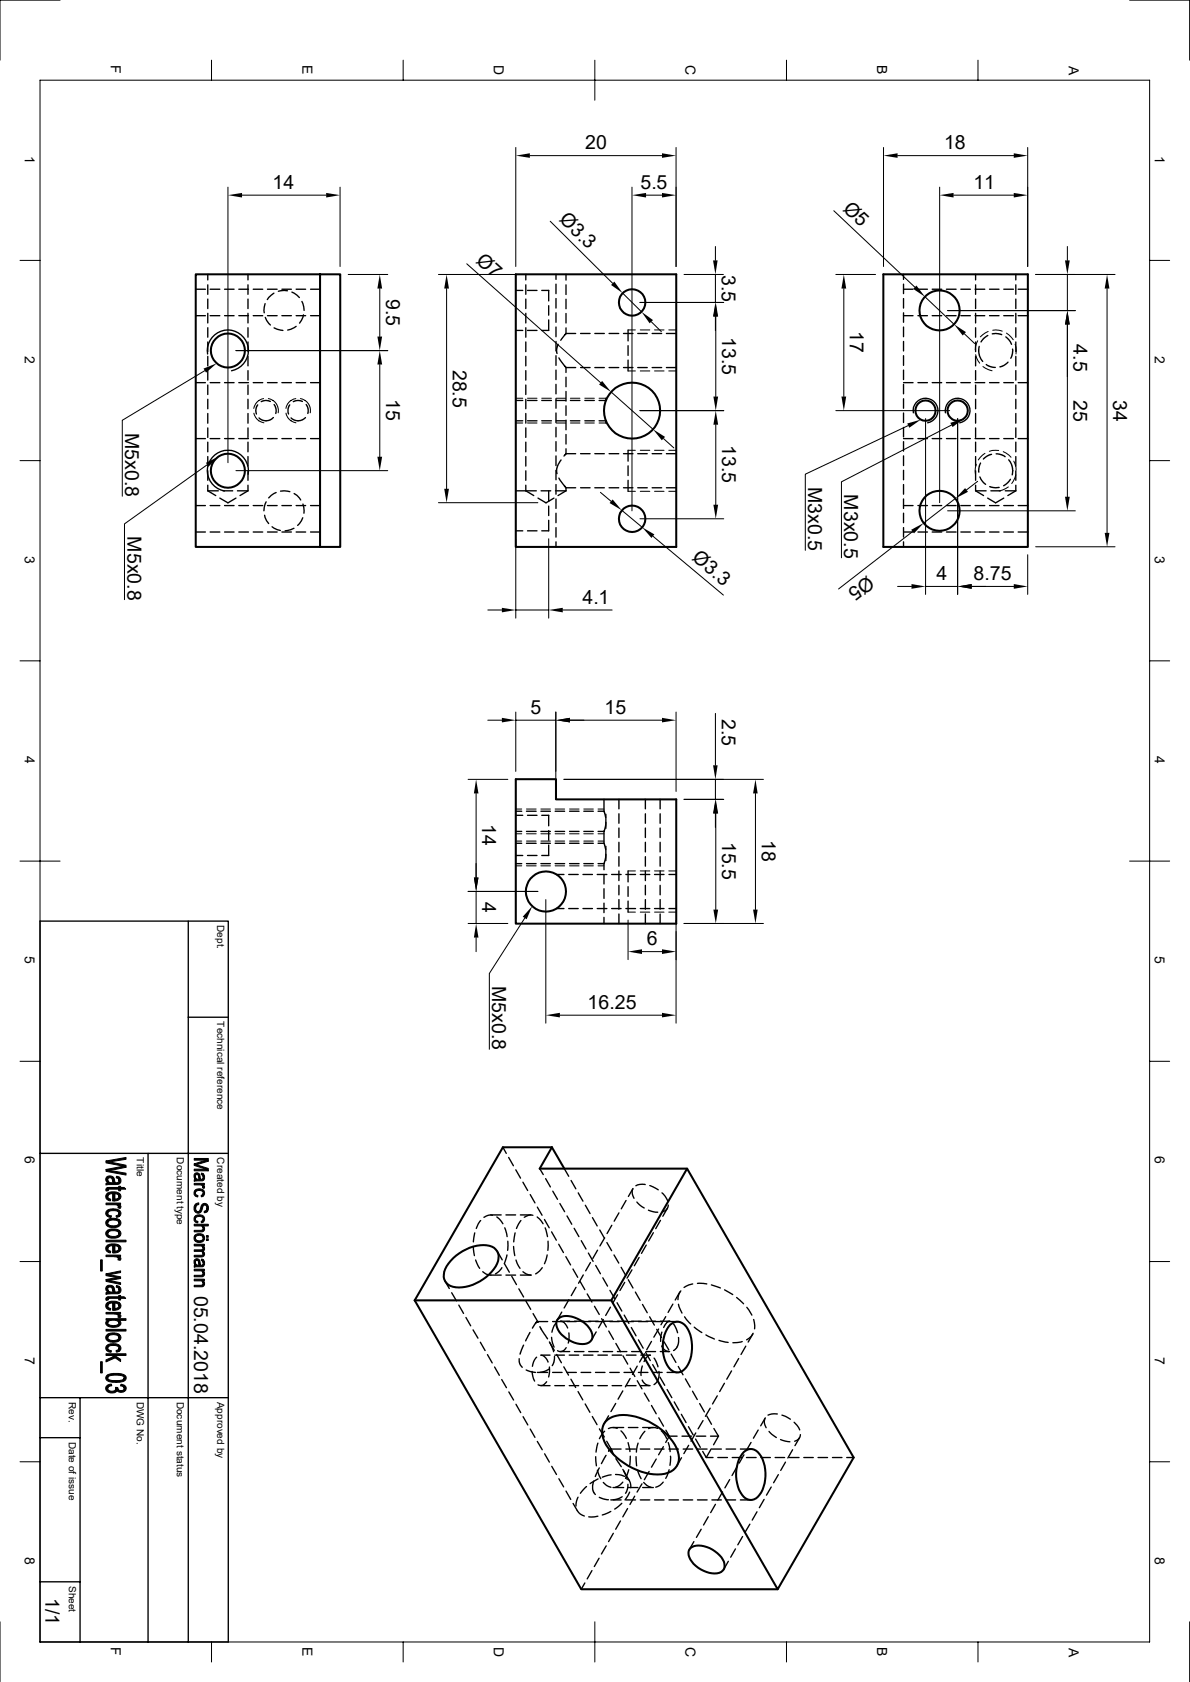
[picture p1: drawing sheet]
<svg xmlns="http://www.w3.org/2000/svg" width="297mm" height="420mm" viewBox="0 0 297 420" stroke-linecap="round" stroke-linejoin="round" font-family="sans-serif">
<defs><g id="words">
<g font-size="4.9">
<text x="146.1" y="37.3">20</text>
<text x="235.6" y="37.3">18</text>
<text x="68" y="47.2">14</text>
<text x="159.9" y="47.2">5.5</text>
<text x="242.9" y="47.2">11</text>
<text x="210.2" y="52.3" transform="rotate(43 210.2 52.3)">Ø5</text>
<text x="139.4" y="55" transform="rotate(45 139.4 55)">Ø3.3</text>
<text x="118.6" y="65.5" transform="rotate(42 118.6 65.5)">Ø7</text>
<text x="180.1" y="68.6" transform="rotate(90 180.1 68.6)">3.5</text>
<text x="96.4" y="74.6" transform="rotate(90 96.4 74.6)">9.5</text>
<text x="212.1" y="82.7" transform="rotate(90 212.1 82.7)">17</text>
<text x="180.2" y="84.1" transform="rotate(90 180.2 84.1)">13.5</text>
<text x="268" y="86" transform="rotate(90 268 86)">4.5</text>
<text x="113" y="92.3" transform="rotate(90 113 92.3)">28.5</text>
<text x="96.4" y="99.7" transform="rotate(90 96.4 99.7)">15</text>
<text x="268" y="99.8" transform="rotate(90 268 99.8)">25</text>
<text x="277.9" y="99.8" transform="rotate(90 277.9 99.8)">34</text>
<text x="31.2" y="108.1" transform="rotate(90 31.2 108.1)">M5x0.8</text>
<text x="180.2" y="111.1" transform="rotate(90 180.2 111.1)">13.5</text>
<text x="201.7" y="121.6" transform="rotate(90 201.7 121.6)">M3x0.5</text>
<text x="210.7" y="123.4" transform="rotate(90 210.7 123.4)">M3x0.5</text>
<text x="31.8" y="133.9" transform="rotate(90 31.8 133.9)">M5x0.8</text>
<text x="172.5" y="139.7" transform="rotate(40 172.5 139.7)">Ø3.3</text>
<text x="216.5" y="143.6" transform="rotate(142 216.5 143.6)">Ø5</text>
<text x="233.7" y="144.9">4</text>
<text x="243" y="144.9">8.75</text>
<text x="145.4" y="150.8">4.1</text>
<text x="132.4" y="178.3">5</text>
<text x="150.9" y="178.3">15</text>
<text x="180.1" y="179.5" transform="rotate(90 180.1 179.5)">2.5</text>
<text x="120.4" y="205.7" transform="rotate(90 120.4 205.7)">14</text>
<text x="190.1" y="209.7" transform="rotate(90 190.1 209.7)">18</text>
<text x="180.2" y="210.2" transform="rotate(90 180.2 210.2)">15.5</text>
<text x="120.4" y="225.3" transform="rotate(90 120.4 225.3)">4</text>
<text x="161.4" y="236">6</text>
<text x="122.9" y="246.2" transform="rotate(90 122.9 246.2)">M5x0.8</text>
<text x="146.6" y="251.9">16.25</text>
<text x="48.5" y="323.5" transform="rotate(90 48.5 323.5)">05.04.2018</text>
<text x="11.3" y="399.1" transform="rotate(90 11.3 399.1)">1/1</text>
</g>
<g font-size="3.5">
<text x="27.6" y="16.3" transform="rotate(90 27.6 16.3)">F</text>
<text x="75.5" y="16.3" transform="rotate(90 75.5 16.3)">E</text>
<text x="123.3" y="16.2" transform="rotate(90 123.3 16.2)">D</text>
<text x="171.1" y="16.3" transform="rotate(90 171.1 16.3)">C</text>
<text x="218.9" y="16.2" transform="rotate(90 218.9 16.2)">B</text>
<text x="266.8" y="16.5" transform="rotate(90 266.8 16.5)">A</text>
<text x="6.2" y="39" transform="rotate(90 6.2 39)">1</text>
<text x="288.2" y="39" transform="rotate(90 288.2 39)">1</text>
<text x="6.2" y="88.8" transform="rotate(90 6.2 88.8)">2</text>
<text x="288.2" y="88.8" transform="rotate(90 288.2 88.8)">2</text>
<text x="6.2" y="138.8" transform="rotate(90 6.2 138.8)">3</text>
<text x="288.2" y="138.8" transform="rotate(90 288.2 138.8)">3</text>
<text x="6.2" y="188.8" transform="rotate(90 6.2 188.8)">4</text>
<text x="288.2" y="188.8" transform="rotate(90 288.2 188.8)">4</text>
<text x="6.2" y="238.8" transform="rotate(90 6.2 238.8)">5</text>
<text x="288.2" y="238.8" transform="rotate(90 288.2 238.8)">5</text>
<text x="6.2" y="288.8" transform="rotate(90 6.2 288.8)">6</text>
<text x="288.2" y="288.8" transform="rotate(90 288.2 288.8)">6</text>
<text x="6.2" y="338.8" transform="rotate(90 6.2 338.8)">7</text>
<text x="288.2" y="338.8" transform="rotate(90 288.2 338.8)">7</text>
<text x="6.2" y="388.8" transform="rotate(90 6.2 388.8)">8</text>
<text x="288.2" y="388.8" transform="rotate(90 288.2 388.8)">8</text>
<text x="27.6" y="411.2" transform="rotate(90 27.6 411.2)">F</text>
<text x="75.5" y="411.2" transform="rotate(90 75.5 411.2)">E</text>
<text x="123.3" y="411.2" transform="rotate(90 123.3 411.2)">D</text>
<text x="171.1" y="411.2" transform="rotate(90 171.1 411.2)">C</text>
<text x="218.9" y="411.2" transform="rotate(90 218.9 411.2)">B</text>
<text x="266.8" y="411.4" transform="rotate(90 266.8 411.4)">A</text>
</g>
<g font-size="2.5">
<text x="54.2" y="231" transform="rotate(90 54.2 231)">Dept.</text>
<text x="54.2" y="255" transform="rotate(90 54.2 255)">Technical reference</text>
<text x="34.2" y="289" transform="rotate(90 34.2 289)">Title</text>
<text x="44.2" y="289" transform="rotate(90 44.2 289)">Document type</text>
<text x="54.2" y="289" transform="rotate(90 54.2 289)">Created by</text>
<text x="17.2" y="350" transform="rotate(90 17.2 350)">Rev.</text>
<text x="34.2" y="350" transform="rotate(90 34.2 350)">DWG No.</text>
<text x="44.2" y="350" transform="rotate(90 44.2 350)">Document status</text>
<text x="54.2" y="350" transform="rotate(90 54.2 350)">Approved by</text>
<text x="17.2" y="360" transform="rotate(90 17.2 360)">Date of issue</text>
<text x="17.2" y="396" transform="rotate(90 17.2 396)">Sheet</text>
</g>
</g></defs>
<g fill="none" stroke="#000" stroke-width=".34">
<path d="M48.9 78.8h2.4M48.9 72.2h2.4M51.9 68.5v1.4M51.9 71.1v2.4M51.9 74.7v2.3M51.9 78.2v2.4M52.5 78.8h2.4M52.5 72.2h2.4M56 78.8h2.4M56 72.2h2.4M59.6 78.8h2.4M59.6 72.2h2.4"/>
<path d="M61.9 68.5v1.4M61.9 71.1v2.4M61.9 74.7v2.3M61.9 78.2v2.4M63.2 78.8h2.4M63.2 72.2h2.4M66.2 75.8l-.3 1.7 .1 .6M66.2 79.2l.3 .8 1 1.2M66.8 78.8h2.4M66.8 72.2h2.4M68.4 73.2l-1.3 1.1-.4 .5M70.4 78.8h2.3"/>
<path d="M70.4 72.2h2.3M71.8 72.6l-.9-.1-1.4 .2M72.9 72.9l1.2 .8 .6 .6M73.9 78.8h2.4M73.9 72.2h2.4M75.4 75.3l.5 2.2M75.7 78.6l-.1 .6-.8 1.5M77.5 78.8h2.4M77.5 72.2h2.4M128.7 72.5h1.8M131.2 68.5v1.4M131.2 71.1v2.4"/>
<path d="M131.2 74.7v2.3M131.2 78.2v2.4M131.7 72.5h2.3M135.2 72.5h1.7v2.6M136.9 76.3v2.4M136.9 79.9v2.6h-1.7M138.8 68.5v1.3M138.8 71v2.3M138.8 74.5v2.4M138.8 78.1v2.4M141.3 68.5v1.4M141.3 71.1v2.4"/>
<path d="M141.3 74.7v2.4M141.3 78.3v2.3M225.5 68.5v1.3M225.5 71v2.3M225.5 74.5v2.4M225.5 78.1v2.4M225.5 78.8h2.4M225.5 72.2h2.4M229.1 78.8h2.4M229.1 72.2h2.4M232.7 78.8h2.3M232.7 72.2h2.3"/>
<path d="M236.2 78.8h2.4M236.2 72.2h2.4M239.8 78.8h2.4M239.8 72.2h2.4M243.4 78.8h2.4M243.4 72.2h2.4M243.5 68.5v1.4M243.5 71.1v2.4M243.5 74.7v2.3M243.5 78.2v2.4M247 78.8h2.3M247 72.2h2.3"/>
<path d="M250.5 78.8h2.4M250.5 72.2h2.4M253.5 68.5v1.4M253.5 71.1v2.4M253.5 74.7v2.3M253.5 78.2v2.4M254.1 78.8h2.4M254.1 72.2h2.4M48.9 95.5h2.4M51.8 88.4a5.1 5.1 0 0 1 4.2-5.9 5.1 5.1 0 0 1 5.9 4.1 5.1 5.1 0 0 1-4.1 6M51.9 81.8v2.4M51.9 85.4v2.4"/>
<path d="M51.9 89v2.4M51.9 92.5v2.4M51.9 96.1v2.4M51.9 99.7v2.4M52.5 95.5h2.4M56 95.5h2.4M59.6 95.5h2.4M61.9 81.8v2.4M61.9 85.4v2.4M61.9 89v2.4M61.9 92.5v2.4M61.9 96.1v2.4"/>
<path d="M61.9 99.7v2.4M63.2 95.5h2.4M66.8 95.5h2.4M68.4 81.9l2.2 .6M70.4 95.5h2.3M73.9 81.5l-1.3 .7-.8 .2M73.9 95.5h2.4M77.5 95.5h2.4M128.7 100h1.8M128.7 82.5h1.8M131.2 81.8v2.4M131.2 85.4v2.4"/>
<path d="M131.2 89v2.4M131.2 92.5v2.4M131.2 96.1v2.4M131.2 99.7v2.4M131.7 100h2.3M131.7 82.5h2.3M135.2 100h2.4M138.8 81.7v2.4M138.8 85.3v2.3M138.8 88.8v2.4M138.8 92.4v2.4M138.8 96v2.3"/>
<path d="M138.8 99.6v2.3M138.8 100h2.4M139.3 86l-.4 1 .1 1.3M139.5 89.4l1.8 2.4M141.3 81.9v1.4M141.3 91.8h2.4M141.3 83.3h2.4M141.3 91.8v1.2M141.3 94.2v2.4M141.3 97.7v2.5M141.3 83.3l-1.3 1.7M142.4 100h2.3"/>
<path d="M144.9 91.8h2.4M144.9 83.3h2.4M146 100h2.3M148.5 91.8h2.3M148.5 83.3h2.3M151.2 99.4v.6h-1.7M152 91.8h2.4M152 83.3h2.4M155.6 91.8h2.4M155.6 83.3h2.4M156.8 82.4v2.7M156.8 86.3v2.4"/>
<path d="M156.8 89.9v2.7M159.2 91.8h2.3M159.2 83.3h2.3M162.8 91.8h2.3M162.8 83.3h2.3M166.3 91.8h2.5M166.3 83.3h2.5M225.5 81.7v2.4M225.5 85.3v2.3M225.5 88.8v2.4M225.5 92.4v2.4M225.5 96v2.3"/>
<path d="M225.5 99.6v2.3M225.5 95.5h2.4M229.1 95.5h2.4M232.7 95.5h2.3M236.2 95.5h2.4M239.8 95.5h2.4M243.4 95.5h2.4M243.5 81.8v2.4M243.5 85.4v2.4M243.5 89v2.4M243.5 92.5v2.4M243.5 96.1v2.4"/>
<path d="M243.5 99.7v2.4M244.4 86.5l-.1 1 .1 1.1 .9 1.7M246.2 91l1 .6 1.2 .1M246.5 83.8l-.8 .6-.8 1M247 95.5h2.3M247.7 83.4l1.1-.1 1.2 .3M250.5 95.5h2.4M251 84.1l1 1 .5 .9M251.6 90.4l-1 .8-1 .4M252.7 87.2v1.1l-.4 1.2M253.5 81.8v2.4M253.5 85.4v2.4"/>
<path d="M253.5 89v2.4M253.5 92.5v2.4M253.5 96.1v2.4M253.5 99.7v2.4M254.1 95.5h2.4M48.9 109.5h2.4M51.9 103.3v2.4M51.9 106.8v2.4M51.9 110.4v2.4M51.9 114v2.4M51.9 117.6v2.3M52.5 109.5h2.4"/>
<path d="M56 109.5h2.4M59.6 109.5h2.4M61.9 103.3v2.4M61.9 106.8v2.4M61.9 110.4v2.4M61.9 114v2.4M61.9 117.6v2.3M61.9 118.4a5.1 5.1 0 0 0-4.1-5.9 5.1 5.1 0 0 0-6 4.2 5.1 5.1 0 0 0 4.2 5.9M63.2 109.5h2.4M64.3 101.1l-.5 1.3 .2 1M66.8 109.5h2.4M67.5 100.2l-1.3-.2-1 .3"/>
<path d="M68.2 104.3l-.8 .6-.9 .2-.9-.2-1-.5M68.4 101l.5 1-.1 1.3M70.4 109.5h2.3M72.3 101.1l-.4 1 .1 1.3M73.9 109.5h2.4M75.5 100.2l-1.3-.2-1 .3M76.2 104.3l-.8 .6-.8 .2-.9-.1-1.1-.6M76.4 101l.5 1.2-.1 1.1M77.5 109.5h2.4M128.7 105.1h1.8M131.2 103.3v2.4M131.2 106.8v2.4"/>
<path d="M131.2 110.4v2.4M131.2 114v2.4M131.2 117.6v2.3M131.7 105.1h2.3M135.2 105.1h2.4M138.8 103.1v2.4M138.8 106.7v2.4M138.8 110.3v2.3M138.8 113.8v2.4M138.8 117.4v2.4M138.8 105.1h2.4M139.5 119.4l1.8 2.4"/>
<path d="M140 114.9l-.9 1.7-.2 .8 .1 .9M141.3 112.1v1.2M141.3 113.3h2.4M141.3 113.3l-.5 .6M141.3 101.3v2.4M141.3 104.9v2.4M141.3 108.5v2.4M142.4 105.1h2.3M144.9 113.3h2.4M146 105.1h2.3M148.5 113.3h2.3M149.5 105.1h1.7v.5"/>
<path d="M152 113.3h2.4M155.6 113.3h2.4M156.8 112.4v2.7M156.8 116.3v2.4M156.8 119.9v2.8M159.2 113.3h2.3M162.8 113.3h2.3M166.3 113.3h2.5M225.5 103.1v2.4M225.5 106.7v2.4M225.5 110.3v2.3M225.5 113.8v2.4"/>
<path d="M225.5 117.4v2.4M225.5 109.5h2.4M228 103.1a3.1 3.1 0 0 1 2.5-3.6 3.1 3.1 0 0 1 3.6 2.5 3.1 3.1 0 0 1-2.6 3.6M229.1 109.5h2.4M232.7 109.5h2.3M236 103.1a3.1 3.1 0 0 1 2.5-3.6 3.1 3.1 0 0 1 3.6 2.5 3.1 3.1 0 0 1-2.6 3.6M236.2 109.5h2.4M239.8 109.5h2.4M243.4 109.5h2.4M243.5 103.3v2.4M243.5 106.8v2.4M243.5 110.4v2.4"/>
<path d="M243.5 114v2.4M243.5 117.6v2.3M244.6 119.1l.4 .9 1 .9M244.7 115.6l-.4 1.3v1M247 109.5h2.3M247.5 113.5l-1.1 .3-1 .8M248.6 113.3l1.2 .2 1.1 .5M250.5 109.5h2.4M251.8 114.8l.8 1.5 .2 1.1-.2 1.2M252.2 119.7l-.7 .9-1 .7M253.5 103.3v2.4M253.5 106.8v2.4"/>
<path d="M253.5 110.4v2.4M253.5 114v2.4M253.5 117.6v2.3M254.1 109.5h2.4M48.9 126.2h2.4M48.9 132.8h2.4M51.9 121.2v1.4M51.9 122.6l1.9 1.1M51.9 122.6h2.6M52.5 126.2h2.4M52.5 132.8h2.4M54.9 124.4l2 1.2 2-1.2"/>
<path d="M55.7 122.6h2.4M56 126.2h2.4M56 132.8h2.4M59.3 122.6h2.6M59.6 126.2h2.4M59.6 132.8h2.4M61.9 121.2v1.4M61.9 122.6l-2 1.1M63.2 126.2h2.4M63.2 132.8h2.4M66 128.7l.5 1.3 .6 .7M66.4 125.3l-.4 1.4-.1 .9"/>
<path d="M66.8 126.2h2.4M66.8 132.8h2.4M67.9 131.5l1.3 .7 .8 .3M68.9 123l-1.2 .7-.6 .6M70 122.6h.9l1.4 .2M70.4 126.2h2.3M70.4 132.8h2.3M73.4 131.9l-2.2 .6M73.4 123.2l.7 .5 1 1.1M73.9 126.2h2.4M73.9 132.8h2.4M75.6 129.3l-.4 .7-.9 1.2"/>
<path d="M75.6 125.9l.3 2.2M77.5 126.2h2.4M77.5 132.8h2.4M128.7 132.5h1.8M128.7 122.6h2.5M131.2 121.2v1.4M131.2 122.6l2 1.1M131.2 122.6h2.7M131.7 132.5h2.3M134.3 124.4l2 1.2 2-1.2M135 122.6h2.5M136.9 129.9v2.6h-1.7"/>
<path d="M136.9 126.4v2.3M136.9 122.6v2.6M138.6 122.6h2.7M138.8 135.3v1.3M138.8 121v2.4M138.8 124.6v2.4M138.8 128.1v2.4M138.8 131.7v2.4M141.3 122.6l-2 1.1M141.3 121.8v.8M141.3 121.8h2.4M144.9 121.8h2.4"/>
<path d="M148.5 121.8h2.3M152 121.8h2.4M155.6 121.8h2.4M159.2 121.8h2.3M162.8 121.8h2.3M166.3 121.8h2.5M225.5 121v2.4M225.5 124.6v2.4M225.5 128.1v2.4M225.5 131.7v2.4M225.5 126.2h2.4M225.5 132.8h2.4"/>
<path d="M225.5 135.3v1.3M229.1 126.2h2.4M229.1 132.8h2.4M232.7 126.2h2.3M232.7 132.8h2.3M236.2 126.2h2.4M236.2 132.8h2.4M239.8 126.2h2.4M239.8 132.8h2.4M243.4 126.2h2.4M243.4 132.8h2.4M243.5 122.6h2.6"/>
<path d="M243.5 121.2v1.4M243.5 122.6l2 1.1M246.5 124.4l2 1.2 2-1.2M247 126.2h2.3M247 132.8h2.3M247 121.5l1.3 .3 1.1-.1M247.3 122.6h2.4M250.5 126.2h2.4M250.5 132.8h2.4M250.9 122.6h2.6M253.5 121.2v1.4M253.5 122.6l-2 1.1"/>
<path d="M254.1 126.2h2.4M254.1 132.8h2.4M150.7 199.6v3M154.5 199.6v2.4M161.1 199.6v2.4M164.8 199.6v2.4M128.7 202.6h1.5M128.7 207.6h1.5M128.7 210.6h1.5M128.7 215.6h1.5M128.7 203.6h1.8M128.7 213.6h1.8"/>
<path d="M131.4 202.6h2.4M131.4 207.6h2.4M131.4 210.6h2.4M131.4 215.6h2.4M131.7 203.6h2.3M131.7 213.6h2.3M135 202.6h2.4M135 207.6h2.4M135 210.6h2.4M135 215.6h2.4M135.2 203.6h1.7v2.6M136.9 207.4v2.4"/>
<path d="M136.9 211v2.6h-1.7M138.6 202.6h2.3M138.6 207.6h2.3M138.6 210.6h2.3M138.6 215.6h2.3M138.9 218.4h1.9M141.9 218.4h2.4M142.2 202.6h2.3M142.2 207.6h2.3M142.2 210.6h2.3M142.2 215.6h2.3M145.5 218.4h2.4"/>
<path d="M145.7 202.6h2.4M145.7 207.6h2.4M145.7 210.6h2.4M145.7 215.6h2.4M149.1 218.4h2.4M149.3 202.6h1.4M149.3 207.6h1.4M149.3 210.6h1.4M149.3 215.6h1.4M150.7 215.6v1.6M150.7 202.6l.5 1.5M150.7 210.6l.5 1.5"/>
<path d="M150.7 207.6v3M150.7 218.4v2.3M151.2 203.3v3.5M151.2 211.3v3.6M151.2 205.3l-.5 2.3M151.2 213.3l-.5 2.3M152.7 218.4h2.3M154.5 203.2v2.4M154.5 206.8v2.3M154.5 210.3v2.4M154.5 213.9v2.4M154.5 217.5v2.4"/>
<path d="M156.2 218.4h2.4M156.8 217.5v2.7M159.8 218.4h2.4M161.1 203.2v2.4M161.1 206.8v2.3M161.1 210.3v2.4M161.1 213.9v2.4M161.1 217.5v2.4M163.4 218.4h2.3M164.8 203.2v2.4M164.8 206.8v2.3M164.8 210.3v2.4"/>
<path d="M164.8 213.9v2.4M164.8 217.5v2.4M167 218.4h1.8M10 230h47v180h-47zM47 230v180M138.9 226.9h1.9M141.9 226.9h2.4M145.5 226.9h2.4M149.1 226.9h2.4M150.7 221.9v2.4M150.7 225.5v2.4M150.7 229.1v1.5"/>
<path d="M152.7 226.9h2.3M154.5 221.1v2.3M154.5 224.6v2.4M154.5 228.2v2.4M156.2 226.9h2.4M156.8 221.4v2.4M156.8 225v2.8M159.8 226.9h2.4M161.1 221.1v2.3M161.1 224.6v2.4M161.1 228.2v2.4M163.4 226.9h2.3"/>
<path d="M164.8 221.1v2.3M164.8 224.6v2.4M164.8 228.2v2.4M167 226.9h1.8M47 254h10M10 288h47M37 288v122M125.5 286.5l.9 1.5M127 289l1.1 2.1M128.7 292.1l1.2 2.1M130.5 295.2l1.2 2.1M132.3 298.3l1.2 2.1"/>
<path d="M134.7 291.8l.9 1.5M136.2 294.3l1.2 2.1M138 297.4l1.1 2.1M140.8 291.8l1.1 1.9M142.5 294.8l1.2 2M144.3 297.9l1.2 2M156.3 299.8l-1.2 2M157.9 296.9a2.29 2.29 0 0 0 .3 2.3M158 296.8l-1.2 1.9M161 295.8v-.1a3.5 3.5 0 0 0-2.3 .4M162.2 296l2.1 1.1M165.2 297.9l.8 .8 .6 1.1"/>
<path d="M111.1 319.9l1 1.8M118.2 311.2l.2 2.3M118.5 307.8l-.3 2.3M118.7 314.6l1 2.1M120 304.8l-.6 .8-.5 1.1M120.5 317.5a2.83 2.83 0 0 0 2.1 .9M122.5 303.4h2.6M122.5 318.4h2.6M122.9 303.4a2.65 2.65 0 0 0-2.1 .6M124 303.9l.6 .5 .9 1.2M124.1 312.5l1.2 2.1M125.3 316.5l-.7 .9-.9 .7"/>
<path d="M125.9 315.6l1.2 2.1M126 306.6l.6 2.2M126.3 303.4h2.4M126.3 318.4h2.4M126.5 313.4l-.6 2.2M126.7 309.9v2.3M127.7 318.7l1.2 2.1M128.2 311.2l.3 2.3M128.6 307.8l-.4 2.3M128.8 314.6l1 2.1M129.9 303.4h2.6M129.9 318.4h2.6"/>
<path d="M130 304.8l-1.1 1.9M130.5 317.5a3 3 0 0 0 2.1 .9M133 303.4a2.65 2.65 0 0 0-2.1 .6M134.1 303.9l1.5 1.7M134.1 301.4l1.2 2M135.3 316.5l-.6 .9-1 .7M135.9 304.5l1.2 2.1M136.1 306.6l.6 2.2M136.6 313.4l-.7 2.2M136.8 309.9l-.1 2.3M137.7 307.6l1.2 2.1M139.4 310.7l1.2 2.1"/>
<path d="M139.7 300.5l1.2 2.1M141.2 313.8l1.2 2M141.5 303.6l1.2 2.1M143 316.9l1.2 2M143.3 306.7l1.2 2.1M144.8 320l1.2 2M145.1 309.8l1.2 2.1M145.6 318.3l-1.2 2.1M146.1 300.9l1.2 2.1M146.9 312.9l1.1 2.1M147.4 315.3l-1.2 2M147.9 304l1.2 2.1"/>
<path d="M148.7 316l1.2 2.1M149.1 312.2l-1.1 2M149.7 307.1l1.2 2.1M150.5 319.1l1.1 2M150.9 309.1l-1.2 2M151.5 310.3l1.2 2M152.7 305.9l-1.2 2.1M153.2 313.4l1.2 2M154.5 302.9l-1.2 2M155 316.4l1.2 2.1M156.8 319.5l1.2 2.1M157.7 317.1l-1.2 2.1"/>
<path d="M159 300.1l1.8 1.5M159.5 314l-1.2 2.1M161.3 310.9l-1.2 2.1M161.8 302.2l1.2 .4 1.2 .1M163.1 307.8l-1.2 2.1M164.8 304.7l-1.1 2.1M166.6 301.7l-1.2 2M166.8 300.9a1.68 1.68 0 0 1-1.5 1.7M112.7 322.8l1.2 2M114.5 325.9l1.2 2.1M116.3 329l1.2 2M118.1 332.1l1.2 2"/>
<path d="M119.9 335.2l1.2 2M121.7 338.2l1.2 2.1M129.5 321.8l1.2 2M129.6 339.3l.2 1.3 .5 .8M130.7 335.9l-.9 2.2M131.3 324.9l1.2 2M132.3 332.7l-1.1 2.1M133.1 328l1.2 2.1M133.9 338.9l-.7 1.1-.3 1.2M134.1 330h2.6M134.3 330.2a.57 .57 0 0 0-.8 .4l-.6 1M134.7 331.3l2 3"/>
<path d="M135 338.4h2.3M135.1 338.4h.1a2.41 2.41 0 0 1 1.6 1.7M137.1 335.1l1.2 2.1M137.3 335.3l.9 2.2M137.7 333.9l.2 1.4 .4 1.1M137.9 330h2.4M138.4 338.7l-.1 1.4-.5 .9M138.5 338.4h2.4M138.8 330.4l-.5 .6-.5 1.7M138.9 338.2l1.2 2.1M139.9 329.9h2.3M139.9 337.5h2.3"/>
<path d="M140 329.9a2.59 2.59 0 0 1 1.7 1.7M140.2 327.6l-1.1 2M141.3 336.5a1.55 1.55 0 0 1-2.2 .8M141.5 330h2.3M142 324.5l-1.2 2.1M142 332.8l-.2 2.6M142.1 338.4h2.3M143.4 329.9h2.4M143.4 337.5h2.4M143.8 321.4l-1.2 2.1M145 330h2.4M145.6 338.4h2.4"/>
<path d="M146.6 323.1l1.1 2M146.9 329.9h2.4M146.9 337.5h2.4M148.4 326.2l1.2 2M148.6 330h2.4M148.8 332.6l-1.1 2M149.2 338.4h2.4M150.2 329.3l1.1 2M150.5 329.9h2.4M150.5 337.5h2.4M150.6 329.5l-1.2 2.1M151.9 332.4l1.2 2"/>
<path d="M152.2 330h2.4M152.2 322.2l1.2 2M152.4 326.4l-1.2 2.1M152.8 338.4h2.4M153.7 335.4l1.2 2.1M154 325.3l1.2 2.1M154.1 329.9h2.4M154.1 337.5h2.4M154.1 323.3l-1.1 2.1M155.5 338.5l1.2 2.1M155.7 330h2.5M155.8 328.4l1.2 2.1"/>
<path d="M155.9 320.2l-1.2 2M156.3 338.4h2.4M157.6 331.5l1.1 2M157.6 329.9h2.5M157.6 337.5h2.5M158.6 322.6l1.2 2.1M159.3 330h2.4M159.3 334.6l1.2 2M159.9 338.4h2.4M160.4 325.7l1.1 2.1M160.8 338l-1.2 2.1M161.1 337.7l1.2 2"/>
<path d="M161.2 329.9h2.4M161.2 337.5h2.4M162.1 328.8l1.2 2.1M162.3 338.4l-.6 .2-1 1.4M162.6 334.9l-1.2 2.1M162.9 330h2.4M163.2 339.1l.7 1.2 .3 1M163.9 331.9l1.2 2.1M164.4 331.9l-1.2 2M164.8 329.9h2.3M164.8 337.5h2.3M165.1 336.1l.8 1 1.1 .4"/>
<path d="M165.2 332.6l-.3 2.3M165.7 335l1.2 2.1M166.2 328.8l-1.2 2M166.5 330h2.6M167.2 329.9l-.8 .3-.7 1.3M167.5 338.1l1.2 2.1M167.9 325.6l-1.1 2.1M168.1 330.6l1 2.2M169.3 334l.1 1.2-.3 .9-.3 .5-.7 .6M169.3 325.7l.9 2.2M169.7 322.6l-1.2 2M169.9 322.3a3.3 3.3 0 0 0-.7 2.2"/>
<path d="M170.9 328.8l1.5 1.8M172.9 320.6l-1 .2-1.2 .7M173.3 331.4l1.9 1.3M174.1 320.5l2.3 .1M176.2 333.3l2.1 1M177.5 320.8l2.3 .8M179.5 334.7l2.2 .5M180.8 322.1l2.1 1.2M183.9 324l1.7 1.5M184.4 339.2l-1.2 2.1M185.3 335l-2.4 .3M186.1 336.1l-1.1 2.1"/>
<path d="M186.4 326.4l1.3 2M187.9 333.1l-1.2 2M188 332.9a3.3 3.3 0 0 1-1.6 1.7M188.1 329.5l.2 2.3M10 359h10M10 349h47M20 349v61M123.4 341.3l1.2 2.1M125.2 344.5l1.2 2M127 347.6l1.2 2M128.8 350.6l1.2 2.1M130.6 353.7l1.1 2.1"/>
<path d="M131.3 342.1l2.3 .6M132.3 356.8l1.2 2.1M132.8 342.4l.2 1.4 .4 1M134.1 342.7h2.6M134.1 359.9l1.2 2.1M135 346h2.3M136.4 345l-.2 .3a1.46 1.46 0 0 1-1.9 .5M137 341.8l-1 .6-1.2 .2M137.1 341.3l-.2 2.5M137.9 342.7h2.4M138.5 346h2.4M140.7 341.3l1.2 2.1"/>
<path d="M141.5 342.7h2.3M142.1 346h2.3M142.5 344.4l1.2 2.1M144.3 347.5l1.2 2M145 342.7h2.4M145.6 346h2.4M146 350.6l1.2 2M147.8 353.7l1.2 2M148.6 342.7h2.4M149.2 346h2.4M149.6 356.8l1.2 2M150.9 357.4l-1.3 1.8"/>
<path d="M151.4 359.9l1.2 2M151.9 353.5l-1.2 2M152.2 342.7h2.4M152.8 346h2.4M153 356.4h2.7M153.7 350.4l-1.2 2.1M154.1 356.7a2.72 2.72 0 0 0-2.3 0M155 357.3l1.3 1.9M155.4 347.3l-1.1 2.1M155.7 342.7h2.5M156.3 346h2.4M156.8 356.4h2.4"/>
<path d="M157.3 341.6l1.2 2.1M157.3 344.2l-1.2 2.1M159 344.8l1.2 2M159 341.1l-1.1 2.1M159.3 342.7h2.4M159.9 346h2.4M160.3 344.6l.6 .9 1.2 .4M160.3 341.1l-.3 1.2v1.2M160.4 356.4h2.7M160.8 347.9l1.2 2M161 357.4l-1.3 1.8M162.6 350.9l1.2 2.1"/>
<path d="M162.9 342.7h2.4M162.9 340.7l1.2 2.1M164.1 356.7a2.82 2.82 0 0 0-2.2 0M164.4 354l1.2 2.1M164.5 342.4v1.1l-.2 1-.4 .7-.7 .5M164.7 343.9l1.2 2M165.1 357.3l.6 .7 .7 1.2M166.2 357.1l.8 1.5M166.5 342.7h2.6M166.5 347l1.2 2M167 358.6h2M167 358.6l-.8 1.6"/>
<path d="M168.3 350.1l1.2 2M169.3 341.2l1.2 2.1M170.1 353.1l1.1 2.1M170.2 358.6h2.4M171.1 344.3l1.2 2.1M171.8 356.2l1.2 2.1M172.8 347.4l1.2 2.1M173.6 359.3l1.2 2.1M173.7 357.8l-1.2 2.1M173.8 358.6h2.3M174.6 350.5l1.2 2.1M175.5 354.7l-1.3 2.1"/>
<path d="M176.4 353.6l1.2 2M177.2 351.6l-1.1 2.1M177.3 358.6h2M178.2 356.7l1.1 1.9M179 348.5l-1.2 2.1M179.3 358.6l-1.2 2.2M180.8 345.4l-1.2 2.1M182.6 342.3l-1.2 2.1M189.2 357.1l-1.2 2M190.9 354.2a2.22 2.22 0 0 0 .3 2.3M191 354l-1.1 2M191.9 357.4l1.9 1.5"/>
<path d="M194 353.1h-1.3l-1 .3M194.8 359.5l2.3 .5M195.2 353.4l2.1 1M198.2 355.1l.8 .8 .6 1.1M199.6 359l-1.2 2M199.8 358.2a1.8 1.8 0 0 1-1.5 1.7M135.9 363l1.2 2.1M137.7 366.1l1.2 2.1M139.5 369.2l1.2 2.1M141.3 372.3l1.2 2.1M143 375.4l1.1 1.8M144.1 377.1v.1a2.85 2.85 0 0 0 1.7 1.3"/>
<path d="M144.3 373.8l-.4 1.1-.1 1.1M146.4 371.2l-1.5 1.7M148.2 369.8l-.3 2.1 .7 1.3M148.7 363.7l.1 2.3M149.1 367.1l.8 2.1M149.2 378.6l-2.3 .2M149.2 360.3l-.4 2.3M149.3 369.3l-2 1.2M149.6 366.5l-1 2.2M149.6 373.9l2.2 .6M150.6 370.2a3.4 3.4 0 0 0 1.9 1.2M151.3 363.4l-1.2 2.1"/>
<path d="M151.9 362.4l.2-.3a.3 .3 0 0 1 .4-.3 .3 .3 0 0 1 .2 .4l.4 1M152.4 377.4l-2.1 .9M152.4 361.8h2.6M152.4 374.5h2.6M152.5 368.3l-2.2 .6M153 371.4h2.7M153.6 368.2l1.5 .1 .8 .3M153.7 364.2l1.4 2M154.9 379.8l-1.2 2M155.2 375.4l-1.8 1.4M155.3 373.7l-1.1 .6-1.2 .2M155.4 370.1a3.2 3.2 0 0 1-1.8 1.2"/>
<path d="M155.4 366.9l1.7 2.8M155.7 367.2l.8 2.2M156.2 361.8h2.4M156.2 374.5h2.4M156.6 376.7l-1.2 2.1M156.7 370.6l-.1 1.1-.5 1.2M156.8 360.2l.4 2.3M156.8 369.3a2.92 2.92 0 0 1 .6 2.2M156.8 371.4h2.4M156.9 367l-.8 2.1M157.1 372.6l-1.1 1.9M157.3 363.6l-.1 2.3"/>
<path d="M158.4 373.6l-1.2 2.1M158.7 363.7l.2 2.3M159.1 367.1l.9 2.1M159.3 360.3l-.5 2.3M159.8 361.8h2.4M159.8 374.5h2.4M160.2 370.5l-1.2 2.1M160.4 371.4h2.7M160.7 370.2a3.2 3.2 0 0 0 1.8 1.1v.1M162 367.4l-1.2 2.1M163.4 361.8h2.3M163.4 374.5h2.3"/>
<path d="M163.8 364.3l-1.2 2.1M165.5 370.1a3.1 3.1 0 0 1-1.8 1.2M165.6 361.2l-1.2 2.1M166.8 360.2l.5 2.3M167 361.8h2.3M167 374.5h2.3M167 367l-.8 2.1M167.3 363.6l-.1 2.3M170.1 364l-1.1 2M170.5 361.8h2.4M170.5 374.5h2.4M171.9 360.9l-1.2 2.1"/>
<path d="M174.1 361.8h2.4M174.1 374.5h2.4M175.4 362.4l.9 1.5M176.3 363.9h1.7M176.8 378.7l-1.2 2.1M177.5 361.8l-1.2 2.1M177.7 361.8h2.3M177.7 374.5h2.3M178.6 375.6l-1.2 2.1M179.2 363.9h2.4M180.3 372.5l-1.1 2.1M181.2 361.8h2.4"/>
<path d="M181.2 374.5h2.4M182.1 369.4l-1.2 2.1M182.8 363.9h2.3M183.9 366.4l-1.2 2M184.8 361.8h2.6M184.8 374.5h2.6M185.7 363.3l-1.2 2M186.3 363.9h2.4M187.5 360.2l-1.2 2M188.9 377.5l-1.2 2.1M189.9 363.9h2.4M190.7 374.4l-1.2 2.1"/>
<path d="M192.5 371.3l-1.2 2M193.5 363.9h2.3M194.3 368.2l-1.2 2M196 365.1l-1.1 2.1M197 363.9h2.4M197.8 362l-1.2 2.1M200.6 363.9h2.4M204.2 363.9h2.3M207.8 363.9h2.3M211.3 363.9h1.8M10 395h10M146 395.3l-.9 1.5"/>
<path d="M147.7 392.2l-1.1 2.1M149.5 389.1l-1.2 2.1M151.3 386l-1.2 2M153.1 382.9l-1.2 2M173.2 384.9l-1.2 2M175 381.8l-1.2 2.1M181.8 389.8l-1.2 2.1M183.6 386.8l-1.2 2M185.3 383.7l-1.2 2M187.2 380.6l-1.3 2.1"/>
</g>
<g fill="none" stroke="#000" stroke-width=".51">
<path d="M79.9 68.5v68.1h5v-68.1h-36v68.1h31M128.7 68.5h40.1v68.1h-40.1zM220.5 68.5h36v68.1h-36zM128.7 194.6h10.1v5h30v31h-40.1zM137.8 286.5l-3.1 5.3h36.8l41.6 72.1-19 32.9-41.5-72.1 18.9-32.9M137.8 286.5l3 5.3M137.8 286.5h-12.3l-22 38.2M113.1 314.2a10 10 0 0 1 9.7-2.9 3.1 3.1 0 0 1 .9 4.9 11.2 11.2 0 0 1-10.6 5.1 2.96 2.96 0 0 1-2-4.4l.8-1.4zM103.5 324.7l41.6 72.1h49M103.5 324.7h49.1M139.4 329.3a4.4 4.4 0 0 1 4.7 0 5.8 5.8 0 0 1 3.8 4.4 2.33 2.33 0 0 1-3.2 1.9 7.1 7.1 0 0 1-5.8-4.6 1.72 1.72 0 0 1 .5-1.7zM167.3 330.8a2.67 2.67 0 0 1 4.4 1.1 9.4 9.4 0 0 1-.9 10 2.58 2.58 0 0 1-4.3-1.1 9.5 9.5 0 0 1 .8-10z"/>
<path d="M151.2 354.9a7.4 7.4 0 0 1 7.5-1.2 15.4 15.4 0 0 1 10.5 8.7 4 4 0 0 1-3.3 5.6 15.3 15.3 0 0 1-12.7-4.8 7.6 7.6 0 0 1-2.7-7.1zM185.6 362.6a2.45 2.45 0 0 1 4 .5 9.2 9.2 0 0 1-.5 10.7 2.58 2.58 0 0 1-4.3-1.1 9.3 9.3 0 0 1 .8-10.1zM172.3 386.5a5.6 5.6 0 0 1 6.7 1.3 3.5 3.5 0 0 1 1.6 4.1 3.6 3.6 0 0 1-4.3 .6 6.1 6.1 0 0 1-4.5-4.7l.2-.9z"/>
<circle cx="157.8" cy="75.5" r="3.3"/>
<circle cx="234.5" cy="77.5" r="5"/>
<circle cx="56.9" cy="87.5" r="4.2"/>
<circle cx="56.9" cy="117.5" r="4.2"/>
<circle cx="157.8" cy="102.5" r="7"/>
<circle cx="231" cy="102.5" r="2.53"/>
<circle cx="239" cy="102.5" r="2.54"/>
<circle cx="157.8" cy="129.6" r="3.3"/>
<circle cx="234.5" cy="127.6" r="5"/>
<circle cx="136.2" cy="222.6" r="5"/>
</g>
<g fill="none" stroke="#000" stroke-width=".25">
<path d="M15 0h-15v15M52.8 15v5M100.6 15v5M148.5 15v10M196.3 15v5M244.1 15v5M281.9 0h15v15M10 20h276.9v390h-276.9zM128.7 36.8v29.7M132.2 38.9h33M168.7 36.8v29.7M220.5 36.8v29.7"/>
<path d="M224 38.9h29M256.5 36.8v29.7M56.9 46.7v68.8M60.4 48.7h21M84.9 46.7v19.8M137.3 55.2l15.6 15.5M157.7 46.7v80.9M161.2 48.7h4M208.1 52.6l20.2 19.1M234.5 46.7v78.8M238 48.7h15M5 65h5"/>
<path d="M86.9 68.5h9.9M94.8 72.1v11.9M109.4 68.5h19.8M111.5 72.1v49.9M116.5 65.9l33.4 29.6M155.4 73.2l4.7 4.7M159.7 75.5h20.9M170.7 68.5h9.9M178.6 61.6v3.4M178.6 68.5v7M178.6 79v3.6M178.6 79v20"/>
<path d="M208.6 68.5h9.9M210.6 72.1v26.9M230.9 74.1l7.2 6.9M236.5 77.6h31.9M258.5 68.5h19.8M266.4 61.6v3.4M266.4 68.5v9.1M276.3 72.1v61M286.9 65h5M51.1 92.5l-20.6 12.4v19M58.9 87.5h37.9M65.8 99.5l-1.2 .5-.5 .4-.8 1.6"/>
<path d="M67 99.5l1.2 .5 .8 .8 .4 1.1v1.2M73.8 99.5l-1.2 .5-.6 .5-.6 1.5M75 99.5l1.2 .5 .8 .8 .4 1.1v1.2M94.8 91v23M128.7 99.4h1.8M131.7 99.4h2.3M135.2 99.4h2.4M138.8 99.4h2.4M142.4 99.4h2.3M146 99.4h2.3M149.5 99.4h1.7M152.5 97.9l10.5 9.3"/>
<path d="M156.8 92.6h1.8M156.8 82.4h1.8M159.8 92.6h2.4M159.8 82.4h2.4M162.6 80.3l2.5 2.5M163.4 92.6h2.3M163.4 82.4h2.3M166.9 92.6h1.9M166.9 82.4h1.9M240.7 83.4l2.5 2.4M243.5 88.6l.6 1.5 .4 .6M244 85.1l-.5 1.5-.1 .8"/>
<path d="M245.3 91.5l1.5 .8 .8 .3M246.6 82.8l-1.9 1.3M247.8 82.5l.7-.1 1.6 .3M251.2 83.2l1.7 1.6M253.4 85.9l.3 1.6-.1 .9M266.4 81v43M5 115h5M51.7 116l-20.6 14.8v18.9M58.9 117.5h37.9M63.4 103.2l.4 1.1 .6 .6 1.5 .7M71.4 103.2l.4 1.1 .6 .6 1.5 .7M128.7 105.6h1.8"/>
<path d="M131.7 105.6h2.3M135.2 105.6h2.4M138.8 105.6h2.4M142.4 105.6h2.3M146 105.6h2.3M149.5 105.6h1.7M156.8 112.4h1.8M159.7 102.5h20.9M159.8 112.4h2.4M163.4 112.4h2.3M165.6 109.5l2.6 2.3M166.9 112.4h1.9"/>
<path d="M178.6 106v20M208.6 102.5h28.4M226.7 106.3l-25.7 12.1v19M231 104.5v43.9M237.5 106.1l-27.5 14.2v19M239 104.5v43.9M243.7 115.9l-.3 1.7 .1 .8M245.8 113.2l-1.6 1.7M249.3 112.5h-1.7l-.7 .2M250.4 112.8l1.4 .8 .5 .6M253 115.1l.6 1.6v.7M253.5 118.6l-1 2.1"/>
<path d="M286.9 115h5M109.4 125.5h24.8M128.7 134.5v19.8M136.9 134.5v19.8M149.9 122.9l2.6 2.3M155.2 127.4l5.1 4.3M156.8 122.7h1.8M159.7 129.5h20.9M159.8 122.7h2.4M163 133.9l17.6 14.7M163.4 122.7h2.3M166.9 122.7h1.9"/>
<path d="M227.8 132.7l-18.5 14.4M236.5 127.6h31.9M238.5 124.5l-8 6.1M244 120.2l-2.8 2.1M251.7 121.6l-1.4 .7-.9 .3M256.5 138.5v9.9M258.5 136.5h19.8M121.8 152.3h3.5M128.7 152.3h8.2M140.5 152.3h12.3M224 146.4h3.5M231 146.4h8"/>
<path d="M242.5 146.4h10.5M5 165h5M121.8 179.8h3.5M128.7 177.8v14.8M128.7 179.8h10M138.7 177.8v19.8M142.2 179.8h23M168.7 177.8v19.8M178.6 178.1v13M286.9 165h5M116.8 194.6h9.9M118.8 198.1v21"/>
<path d="M140.8 194.6h49.7M170.7 199.6h9.9M178.6 194.6v5M188.6 198.1v29M5 215h10M128.7 202h1.5M128.7 208.2h1.5M128.7 210h1.5M128.7 216.2h1.5M131.4 202h2.4M131.4 208.2h2.4M131.4 210h2.4"/>
<path d="M131.4 216.2h2.4M135 202h2.4M135 208.2h2.4M135 210h2.4M135 216.2h2.4M138.6 202h2.3M138.6 208.2h2.3M138.6 210h2.3M138.6 216.2h2.3M142.2 202h2.3M142.2 208.2h2.3M142.2 210h2.3"/>
<path d="M142.2 216.2h2.3M145.7 202h2.4M145.7 208.2h2.4M145.7 210h2.4M145.7 216.2h2.4M149.3 202h1.4M149.3 208.2h1.4M149.3 210h1.4M149.3 216.2h1.4M156.8 217.5h1.8M159.8 217.5h2.4M163.4 217.5h2.3"/>
<path d="M166.9 217.5h1.9M178.6 203.1v3.5M178.6 203.1v24M281.9 215h10M116.8 230.6h9.9M116.8 222.6h17.4M118.8 222.6v8M118.8 234.1v3.5M131 229.2l-8.9 13.9v18.9M136.2 224.6v30.9M156.8 227.8h1.8M156.8 229.7v9.9"/>
<path d="M159.8 227.8h2.4M160.2 237.6h5M163.4 227.8h2.3M166.9 227.8h1.9M168.7 229.7v25.8M170.7 230.6h19.8M139.7 253.5h25.5M5 265h5M286.9 265h5M5 315h5M286.9 315h5M5 365h5"/>
<path d="M286.9 365h5M0 405v14.9M52.8 410v5M100.6 410v5M148.5 405v10M196.3 410v5M244.1 410v5M296.9 405v14.9"/>
</g>
<g fill="#000" stroke="#000" stroke-width=".25">
<path d="M26.9 294.6v.8z" fill-rule="evenodd"/>
<path d="M26.5 296.7l.5-.2v.8l-.5 .1z" fill-rule="evenodd"/>
<path d="M26.7 298.1l.2-.2v1.1l.2 .3 .5 .1v.4a1.06 1.06 0 0 1-1.1-.5 1.06 1.06 0 0 1 .2-1.2z" fill-rule="evenodd"/>
<path d="M26.6 293.9a1.29 1.29 0 0 1 1.7 .1l-.1 1.3a1.04 1.04 0 0 0-.9-1.2l-.4 .3-.1 .9a.93 .93 0 0 1-.2-1.4z" fill-rule="evenodd"/>
<path d="M29.1 293.7l.6 .2v.9l-.1-.4-.6-.3z" fill-rule="evenodd"/>
<path d="M26.9 297.9l.9-.3h1.2l.7 .3v.8l-.4-.5-.7-.1v1.8h-.5v-1.9l-.8 .2-.4 .6z" fill-rule="evenodd"/>
<path d="M26.9 294.9l.5 .4 .9 .1v-1.4l.3 .6a.57 .57 0 0 0 .4 .8 .57 .57 0 0 0 .7-.6v-.9a1.05 1.05 0 0 1 .4 1.3 1.05 1.05 0 0 1-1.3 .6l-2.3 .1v-.5h.4z" fill-rule="evenodd"/>
<path d="M28.6 298.1v1.3h.4l.7-.5v-1a1.01 1.01 0 0 1 .4 1.2 1.01 1.01 0 0 1-1.1 .7l-.4 .1z" fill-rule="evenodd"/>
<path d="M27 296.5h2.6v-.3h.5v.3h.9l.4 .4h-1.3v.4h-.5v-.4h-2.4l-.2 .2z" fill-rule="evenodd"/>
<path d="M26.5 289.9l5-.9v.5l-4.3 .7z" fill-rule="evenodd"/>
<path d="M26.5 289.9l5 1.1v.5l-.8-.3-4.2-.8z" fill-rule="evenodd"/>
<path d="M26.5 292l4.3-.8 .7 .3-4.1 .7z" fill-rule="evenodd"/>
<path d="M26.5 292l5 .9v.5l-5-.9z" fill-rule="evenodd"/>
<path d="M48.8 293.8v.7z" fill-rule="evenodd"/>
<path d="M48.7 297.2l.1 1 .6 .3v.4a.99 .99 0 0 1-.9-.6 .99 .99 0 0 1 .2-1.1z" fill-rule="evenodd"/>
<path d="M48.6 293.1a.79 .79 0 0 1 1.2 .1l-.1 1.3v-.2a.95 .95 0 0 0-.6-1l-.3 .2-.1 .9a1.08 1.08 0 0 1-.1-1.3z" fill-rule="evenodd"/>
<path d="M50.3 292.9l.4 .2v.8l-.1-.4-.4-.2z" fill-rule="evenodd"/>
<path d="M50.7 297.9v.8l-.5 .1v-.3l.3-.2z" fill-rule="evenodd"/>
<path d="M48.5 295.5h2.5v.3h-.4v.5l-.1-.2-.5-.2h-1.5z" fill-rule="evenodd"/>
<path d="M48.8 294l.3 .4 .6 .1 .1-1.3 .2 .7a.41 .41 0 0 0 .3 .6 .41 .41 0 0 0 .4-.6v-.8a.98 .98 0 0 1 .4 1.1 .98 .98 0 0 1-1 .7l-1.6 .1v-.4l.3-.1z" fill-rule="evenodd"/>
<path d="M50.6 295.8l.5 .4-.2 .6-.4-.2z" fill-rule="evenodd"/>
<path d="M48.8 297.1l.7-.2a1.09 1.09 0 0 1 1.4 .3 1.09 1.09 0 0 1-.2 1.5v-.8a1.05 1.05 0 0 0-.9-.6 1.05 1.05 0 0 0-1 .6z" fill-rule="evenodd"/>
<path d="M48.5 291.9h2.9l.6 .5h-3.5z" fill-rule="evenodd"/>
<path d="M48.5 289.3h3.5v.6l-.6-.2h-2.9z" fill-rule="evenodd"/>
<path d="M48.5 290.6l3.5 1.2v.6l-.6-.5-2.9-.9z" fill-rule="evenodd"/>
<path d="M48.5 290.6l2.9-.9 .6 .2-3 .9z" fill-rule="evenodd"/>
<path d="M25.1 314.6h.4v2.8h-.4z" fill-rule="evenodd"/>
<path d="M26.5 309.7h5v.4h-5z" fill-rule="evenodd"/>
<path d="M26.7 311.1l.2-.2v1.1l.7 .4v.4a1.06 1.06 0 0 1-1.1-.5 1.06 1.06 0 0 1 .2-1.2z" fill-rule="evenodd"/>
<path d="M26.6 302.3l.3-.1v.9l.4 .4 .5 .1-.1 .4a1.06 1.06 0 0 1-1.1-.4 1.06 1.06 0 0 1 0-1.3z" fill-rule="evenodd"/>
<path d="M26.9 304.5l1-.3 1.3 .1 .5 .2v.9a1.79 1.79 0 0 0-2.6-.5l-.2 .5z" fill-rule="evenodd"/>
<path d="M26.9 307.2l.9-.3h1.2l.7 .3v.8a1.71 1.71 0 0 0-2.4-.6l-.4 .6z" fill-rule="evenodd"/>
<path d="M26.9 310.9l.9-.3 1.5 .1 .4 .2v.8l-.4-.5-.7-.2v1.8h-.5v-1.8l-.9 .2-.3 .6z" fill-rule="evenodd"/>
<path d="M29 303.6l.5-.2 .2-.4v.8l-.7 .2z" fill-rule="evenodd"/>
<path d="M26.5 300.4h3.6v.4h-.6v.5l-.2-.4-.5-.1h-2.3z" fill-rule="evenodd"/>
<path d="M26.5 313.4h3.6v.3h-.6v.6l-.2-.4-.5-.1h-2.3z" fill-rule="evenodd"/>
<path d="M26.5 318.1l3.6 .7v.4l-3.6-.7z" fill-rule="evenodd"/>
<path d="M26.5 318.1l3.6-.8v.5l-2.9 .5z" fill-rule="evenodd"/>
<path d="M26.5 319.5l2.8-.5 .8 .2-2.8 .5z" fill-rule="evenodd"/>
<path d="M29.5 300.8l.7 .4-.2 .6-.6-.2z" fill-rule="evenodd"/>
<path d="M27 302.1l.9-.2a1.67 1.67 0 0 1 2.3 1.2l-.5 .7v-.8a1.79 1.79 0 0 0-2.4-.5l-.4 .5z" fill-rule="evenodd"/>
<path d="M26.6 304.8l.3-.3v.9a1.78 1.78 0 0 0 2.5 .4l.3-.4v-.9a1.11 1.11 0 0 1 .3 1.4 1.11 1.11 0 0 1-1.2 .6h-.2a1.83 1.83 0 0 1-2.2-1.1z" fill-rule="evenodd"/>
<path d="M26.6 307.4l.3-.2v.8a1.73 1.73 0 0 0 2.4 .6l.3-.4 .1-1a1.07 1.07 0 0 1 .4 1.3 1.07 1.07 0 0 1-1.2 .6 1.88 1.88 0 0 1-2.5-1.1z" fill-rule="evenodd"/>
<path d="M28.6 311v1.4h.2l.8-.4 .1-1.1a1.03 1.03 0 0 1 .4 1.2 1.03 1.03 0 0 1-1.1 .7h-.4z" fill-rule="evenodd"/>
<path d="M29.5 313.7l.7 .5-.2 .5-.6-.1z" fill-rule="evenodd"/>
<path d="M48.8 315.2v.7z" fill-rule="evenodd"/>
<path d="M48.7 303.7l.1 .9 .6 .4v.4a.96 .96 0 0 1-.9-.6 .96 .96 0 0 1 .2-1.1z" fill-rule="evenodd"/>
<path d="M48.8 300.7l.8-.3v.4a.87 .87 0 0 0-.8 .9z" fill-rule="evenodd"/>
<path d="M48.6 314.5a.78 .78 0 0 1 1.2 .2l-.1 1.2v-.1a.87 .87 0 0 0-.6-1.1l-.3 .3-.1 .9a1.09 1.09 0 0 1-.1-1.4z" fill-rule="evenodd"/>
<path d="M50.6 311.1l.1 .6z" fill-rule="evenodd"/>
<path d="M50.6 317.3l.1 .6z" fill-rule="evenodd"/>
<path d="M50.6 319.8l.1 .6z" fill-rule="evenodd"/>
<path d="M50.7 304.4v.7l-.5 .2v-.4l.3-.1z" fill-rule="evenodd"/>
<path d="M48.8 308.4l.6-.3 1.1 .1 .2 .2v.8a1.02 1.02 0 0 0-1-.8 1.02 1.02 0 0 0-.9 .8z" fill-rule="evenodd"/>
<path d="M48.5 312.1h1.7l.4-.2 .1 1.2-.2-.5-.2-.1h-1.8z" fill-rule="evenodd"/>
<path d="M50.3 314.4l.4 .1v.8l-.2-.4-.3-.2z" fill-rule="evenodd"/>
<path d="M48.5 310.7h2.5v.4h-.4v.3l-.4-.3h-1.7z" fill-rule="evenodd"/>
<path d="M48.5 316.9h2.5v.4h-.4v.4l-.4-.4h-1.7z" fill-rule="evenodd"/>
<path d="M48.5 319.4h2.5v.4h-.4v.4l-.4-.4h-1.7z" fill-rule="evenodd"/>
<path d="M48.8 303.6l.7-.2a1.09 1.09 0 0 1 1.4 .3 1.09 1.09 0 0 1-.2 1.4v-.7a1.05 1.05 0 0 0-.9-.7 1.05 1.05 0 0 0-1 .7z" fill-rule="evenodd"/>
<path d="M48.5 307.2h1.9l.3-.3v-.8a.82 .82 0 0 1 .3 1 .82 .82 0 0 1-.9 .5h-1.6z" fill-rule="evenodd"/>
<path d="M48.7 308.4l.1 .8a1.03 1.03 0 0 0 .9 .6 1.03 1.03 0 0 0 1-.6l.1-.8a1.18 1.18 0 0 1 0 1.5 1.18 1.18 0 0 1-1.5 .3 1.09 1.09 0 0 1-.6-1.8z" fill-rule="evenodd"/>
<path d="M50.7 311.1a.75 .75 0 0 1-.1 1.3z" fill-rule="evenodd"/>
<path d="M48.5 313.4h2l.2-.2v-.7a.76 .76 0 0 1 .3 .9 .76 .76 0 0 1-.8 .5h-1.7z" fill-rule="evenodd"/>
<path d="M48.8 315.5l.3 .3 .6 .1 .1-1.2 .2 .6a.42 .42 0 0 0 .3 .7 .42 .42 0 0 0 .4-.7v-.8a.98 .98 0 0 1 .4 1.1 .98 .98 0 0 1-1 .7l-1.6 .1v-.4l.3-.1z" fill-rule="evenodd"/>
<path d="M48.5 318.4h1.9l.3-.3v-.8a.82 .82 0 0 1 .3 1.1 .82 .82 0 0 1-1 .4h-1.5z" fill-rule="evenodd"/>
<path d="M51.6 301.6v1l-.6 .2v-.4l.5-.3z" fill-rule="evenodd"/>
<path d="M51.5 309.3h.5v.5h-.5z" fill-rule="evenodd"/>
<path d="M51.5 308.5h.5v.4h-.5z" fill-rule="evenodd"/>
<path d="M48.5 305.7h3.5v.4h-1.3v.6l-.4-.5-1.8-.1z" fill-rule="evenodd"/>
<path d="M48.7 300.8l.1-.1v1a.66 .66 0 0 0 .7 .8 .66 .66 0 0 0 .6-.8 1.04 1.04 0 0 1 1.3-1.1 1.04 1.04 0 0 1 .5 1.6l-.3 .4v-1a.56 .56 0 0 0-.6-.7 .56 .56 0 0 0-.5 .8 1.07 1.07 0 0 1-.5 1.1 1.07 1.07 0 0 1-1.3-.2 1.63 1.63 0 0 1 0-1.8z" fill-rule="evenodd"/>
<path d="M26.5 331.9h5v.5h-5z" fill-rule="evenodd"/>
<path d="M26.9 321.9v.8z" fill-rule="evenodd"/>
<path d="M26.8 329.7l.1 .6z" fill-rule="evenodd"/>
<path d="M26.5 324l.5-.2v.8l-.5 .1z" fill-rule="evenodd"/>
<path d="M26.7 325.4l.2-.2v1.1l.7 .4v.5a1.06 1.06 0 0 1-1.1-.6 1.06 1.06 0 0 1 .2-1.2z" fill-rule="evenodd"/>
<path d="M26.6 336l.3-.2v1l.2 .3 .7 .2-.1 .4a1.06 1.06 0 0 1-1.1-.5 1.06 1.06 0 0 1 0-1.2z" fill-rule="evenodd"/>
<path d="M26.6 321.2a1.29 1.29 0 0 1 1.7 .1l-.1 1.3a1.03 1.03 0 0 0-1-1.2l-.3 .3-.1 .9a.94 .94 0 0 1-.2-1.4z" fill-rule="evenodd"/>
<path d="M29.1 321l.6 .2v.8l-.2-.4-.5-.2z" fill-rule="evenodd"/>
<path d="M26.9 325.2l.9-.3 1.2 .1 .7 .2v.9l-.4-.6-.7-.1v1.8h-.5v-1.9l-.9 .2-.3 .6z" fill-rule="evenodd"/>
<path d="M26.9 333.2l1-.4 1.3 .1 .5 .2v.9a1.52 1.52 0 0 0-2.1-.7l-.5 .2-.2 .5z" fill-rule="evenodd"/>
<path d="M29 337.2l.5-.2 .2-.4v.8l-.7 .2z" fill-rule="evenodd"/>
<path d="M26.5 327.7h3.6v.3h-.6v.6l-.2-.3-.5-.2h-2.3z" fill-rule="evenodd"/>
<path d="M26.5 319.5l3.6 .8v.4l-3.6-.7z" fill-rule="evenodd"/>
<path d="M26.5 339.6l1.8-.8 .3-.3 1.5 .9v.6l-1.4-1-2.2 1.1z" fill-rule="evenodd"/>
<path d="M26.9 322.2l.6 .4h.8v-1.3l.3 .6a.56 .56 0 0 0 .4 .7 .56 .56 0 0 0 .7-.6v-.8a1.03 1.03 0 0 1 .4 1.3 1.03 1.03 0 0 1-1.3 .5l-2.3 .2v-.5h.4z" fill-rule="evenodd"/>
<path d="M28.6 325.4v1.3h.5l.6-.5v-1a1.03 1.03 0 0 1 .4 1.2 1.03 1.03 0 0 1-1.1 .7l-.4 .1z" fill-rule="evenodd"/>
<path d="M29.5 328l.7 .5-.2 .5-.6-.1z" fill-rule="evenodd"/>
<path d="M26.5 329.9l.3-.2 .1 .6a1.93 1.93 0 0 0 2.5 .5l.3-.4v-.7a.85 .85 0 0 1 .4 1 .85 .85 0 0 1-.9 .6l-.8 .1a1.63 1.63 0 0 1-2-1.2z" fill-rule="evenodd"/>
<path d="M26.8 333.2l.1 .8a1.62 1.62 0 0 0 2.1 .6l.6-.4 .1-1.1a1.11 1.11 0 0 1 .4 1.4 1.11 1.11 0 0 1-1.3 .6 1.88 1.88 0 0 1-2.4-1.1z" fill-rule="evenodd"/>
<path d="M26.9 335.8l.7-.3a2.15 2.15 0 0 1 2.6 1l-.1 .5-.4 .4v-.8a1.79 1.79 0 0 0-2.4-.5l-.4 .5z" fill-rule="evenodd"/>
<path d="M27 323.8h2.6v-.3h.5v.3h.9l.4 .4h-1.3v.4h-.5v-.4h-2.1l-.4 .1-.1 .1z" fill-rule="evenodd"/>
<path d="M26.5 329.3h5v.4h-1.8v.6a1.92 1.92 0 0 0-2.8-.2v-.5h-.4z" fill-rule="evenodd"/>
<path d="M26.5 338h5v.5h-2.9l-.3 .3-.4-.3h-1.4z" fill-rule="evenodd"/>
<path d="M48.5 320.9h1.9l.3-.3v-.8a.82 .82 0 0 1 .3 1.1 .82 .82 0 0 1-1 .4h-1.5z" fill-rule="evenodd"/>
<path d="M25.1 340h.4v2.8h-.4z" fill-rule="evenodd"/>
<path d="M26.9 345.9l.9-.3 .1 .4-.8 .2-.2 .5z" fill-rule="evenodd"/>
<path d="M26.6 346.1l.3-.2v.8a1.09 1.09 0 0 0 1 .7 1.09 1.09 0 0 0 1-.7l.1 .8a1.54 1.54 0 0 1-2.6-1z" fill-rule="evenodd"/>
<path d="M28.8 346.4l.6 .1-.1 .8-.1-.1-.2 .3z" fill-rule="evenodd"/>
<path d="M26.8 343.4l.1 .6a1.78 1.78 0 0 0 2.1 .7 1.75 1.75 0 0 0 2-.7v.8l-.2 .1-1.6 .3-1.3-.1a1.09 1.09 0 0 1-1.2-.4 1.09 1.09 0 0 1 0-1.2z" fill-rule="evenodd"/>
<path d="M30.2 345.7l.9 .2-.1 .8-.3-.5-.6-.1z" fill-rule="evenodd"/>
<path d="M26.8 343.3l1.1-.3h2.1a1.17 1.17 0 0 1 1.3 1.6l-.3 .2v-.8a2.29 2.29 0 0 0-2.4-.6 1.54 1.54 0 0 0-1.7 .6z" fill-rule="evenodd"/>
<path d="M29.4 346.5a.84 .84 0 0 0 .7 .7 .84 .84 0 0 0 .9-.5l.1-.8a1.01 1.01 0 0 1 .2 1.3 1.01 1.01 0 0 1-1.2 .4l-.8-.3z" fill-rule="evenodd"/>
</g>
<g fill="#000">
<path d="M128.7 38.9l3.5-.6v1.1zM165.2 38.3l3.5 .6-3.5 .5zM220.5 38.9l3.5-.6v1.1zM253 38.3l3.5 .6-3.5 .5zM56.9 48.7l3.5-.5v1.1zM81.4 48.2l3.5 .5-3.5 .6zM157.7 48.7l3.5-.5v1.1zM165.2 48.2l3.5 .5-3.5 .6zM234.5 48.7l3.5-.5v1.1zM253 48.2l3.5 .5-3.5 .6zM94.8 68.5l.6 3.6h-1.2zM111.5 68.5l.6 3.6h-1.2z"/>
<path d="M153.3 70.3l2.1 2.9-2.9-2zM160.1 77.9l2.9 2-.9 .8zM178 65h1.1l-.5 3.5zM178.6 75.5l.5 3.5h-1.1zM178.6 75.5l.6 3.5h-1.1zM210.6 68.5l.6 3.6h-1.2zM228.7 71.3l2.2 2.8-3-2zM265.8 65h1.2l-.6 3.5zM276.3 68.5l.6 3.6h-1.2zM50.8 92l3.3-1.3-2.7 2.3zM94.2 84h1.2l-.6 3.5zM94.8 87.5l.6 3.5h-1.2z"/>
<path d="M150.3 95.1l2.2 2.8-3-1.9zM178.1 99h1.1l-.6 3.5zM210 99h1.2l-.6 3.5zM238.1 81l3 1.9-.8 .9zM266.4 77.6l.6 3.4h-1.2zM51.4 115.6l3.2-1.6-2.5 2.5zM94.2 114h1.2l-.6 3.5zM163 107.2l3 1.9-.8 .8zM178.6 102.5l.6 3.5h-1.1zM226.4 105.7l3.4-.9-2.9 2zM237.2 105.6l3.4-1.1-2.9 2.1zM110.9 122h1.2l-.6 3.5z"/>
<path d="M152.9 124.7l2.3 2.7-3.1-1.8zM160.3 131.7l3 1.7-.7 .9zM178.1 126h1.1l-.6 3.5zM227.4 132.3l3.1-1.7-2.4 2.6zM240.9 121.9l.7 .9-3.1 1.7zM265.8 124h1.2l-.6 3.6zM275.7 133.1h1.2l-.6 3.4zM125.3 151.8l3.4 .5-3.4 .6zM136.9 152.3l3.6-.5v1.1zM227.5 145.8l3.5 .6-3.5 .6zM239 146.4l3.5-.6v1.2zM253 145.8l3.5 .6-3.5 .6z"/>
<path d="M125.3 179.2l3.4 .6-3.4 .6zM138.7 179.8l3.5-.6v1.2zM165.2 179.2l3.5 .6-3.5 .6zM118.8 194.6l.6 3.5h-1.1zM178 191.1h1.1l-.5 3.5zM188.6 194.6l.5 3.5h-1.1zM118.3 219.1h1.1l-.6 3.5zM178.6 199.6l.5 3.5h-1.1zM178.6 199.6l.6 3.5h-1.1zM118.8 230.6l.6 3.5h-1.1zM132.8 226.3l-1.4 3.2-.9-.6zM156.8 237.6l3.4-.6v1.2z"/>
<path d="M165.2 237l3.5 .6-3.5 .6zM178.1 227.1h1.1l-.6 3.5zM188 227.1h1.1l-.5 3.5zM136.2 253.5l3.5-.6v1.1zM165.2 252.9l3.5 .6-3.5 .5z"/>
</g>
<use href="#words"/>
</svg>
